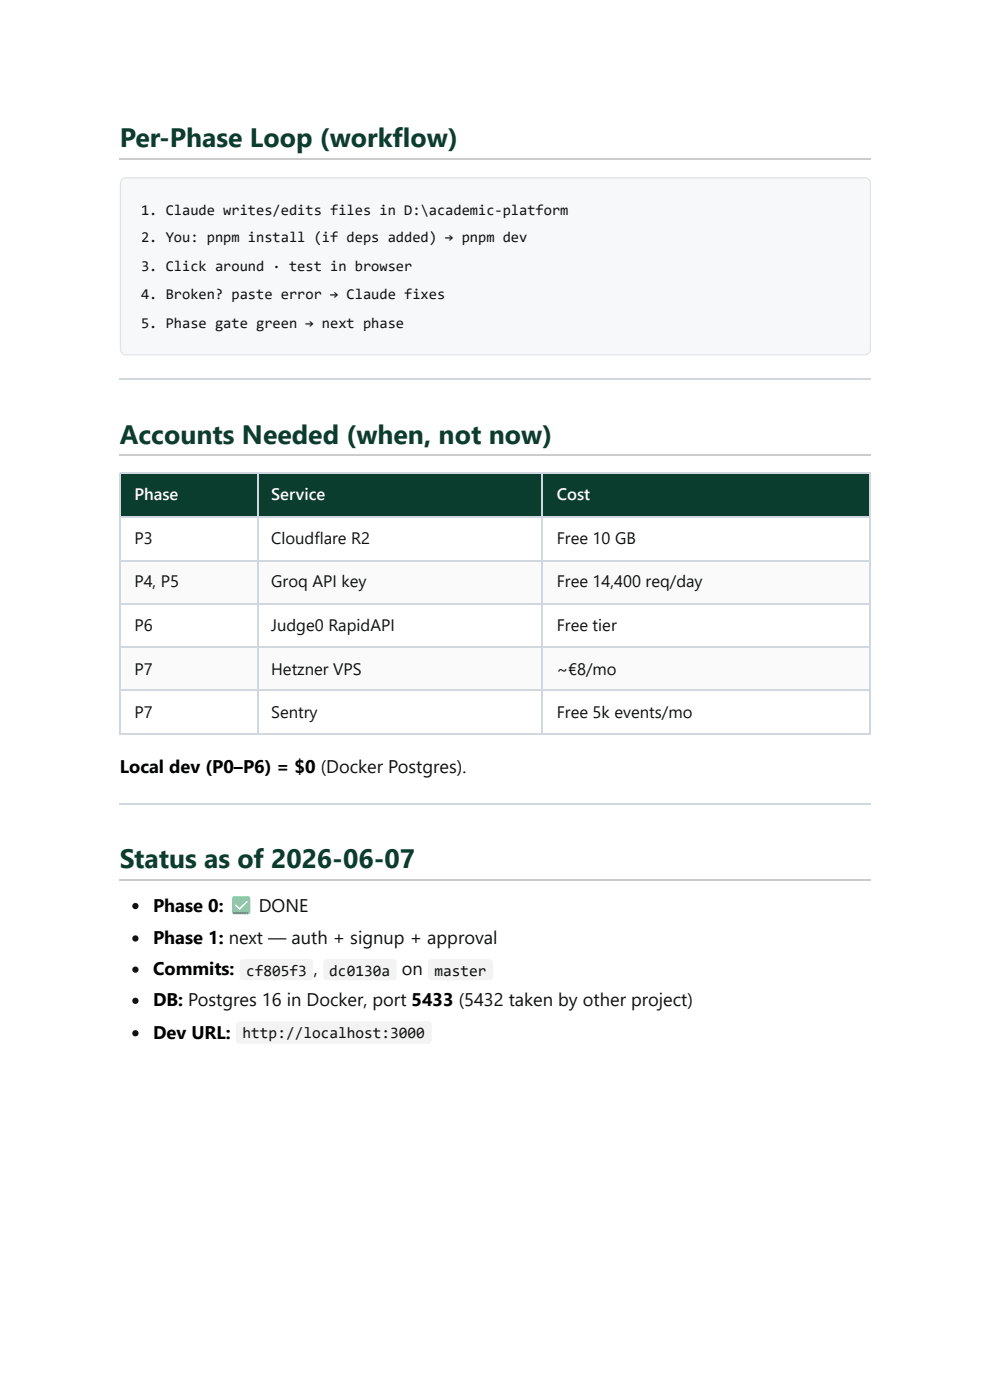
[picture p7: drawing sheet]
<svg xmlns="http://www.w3.org/2000/svg" width="210mm" height="297mm" viewBox="0 0 210 297" stroke-linecap="round" stroke-linejoin="round" font-family="sans-serif">
<defs><g id="words">
<g font-size="5.6" fill="#0b3d2e">
<text x="25.4" y="31.2">Per-Phase Loop (workflow)</text>
<text x="25.4" y="94.2">Accounts Needed (when, not now)</text>
<text x="25.4" y="184.2">Status as of 2026-06-07</text>
</g>
<g font-size="3.9">
<text x="25.4" y="164">Local dev (P0–P6) = $0 (Docker Postgres).</text>
<text x="32.5" y="193.4">Phase 0: ✅ DONE</text>
<text x="32.5" y="200.3">Phase 1: next — auth + signup + approval</text>
<text x="32.5" y="206.9">Commits:</text>
<text x="32.5" y="213.5">DB: Postgres 16 in Docker, port 5433 (5432 taken by other project)</text>
<text x="32.5" y="220.4">Dev URL:</text>
</g>
<g font-size="3.9" fill="#111">
<text x="66.5" y="206.9">,</text>
<text x="85.2" y="206.9">on</text>
</g>
<g font-size="3.5" fill="#fff">
<text x="28.5" y="106.1">Phase</text>
<text x="57.5" y="106.1">Service</text>
<text x="118" y="106.1">Cost</text>
</g>
<g font-size="3.5" fill="#111">
<text x="28.5" y="115.4">P3</text>
<text x="57.5" y="115.4">Cloudflare R2</text>
<text x="118" y="115.4">Free 10 GB</text>
<text x="28.5" y="124.6">P4, P5</text>
<text x="57.5" y="124.6">Groq API key</text>
<text x="118" y="124.6">Free 14,400 req/day</text>
<text x="28.5" y="133.9">P6</text>
<text x="57.5" y="133.9">Judge0 RapidAPI</text>
<text x="118" y="133.9">Free tier</text>
<text x="28.5" y="143.1">P7</text>
<text x="57.5" y="143.1">Hetzner VPS</text>
<text x="118" y="143.1">~€8/mo</text>
<text x="28.5" y="152.4">P7</text>
<text x="57.5" y="152.4">Sentry</text>
<text x="118" y="152.4">Free 5k events/mo</text>
</g>
<g font-size="3.3" fill="#111">
<text x="52.2" y="207">cf805f3</text>
<text x="69.8" y="207">dc0130a</text>
<text x="92.1" y="207">master</text>
<text x="51.4" y="220.2">http://localhost:3000</text>
</g>
<g font-size="3.2" fill="#111">
<text x="29.9" y="45.5">1. Claude writes/edits files in D:\academic-platform</text>
<text x="29.9" y="51.3">2. You: pnpm install (if deps added) → pnpm dev</text>
<text x="29.9" y="57.4">3. Click around · test in browser</text>
<text x="29.9" y="63.5">4. Broken? paste error → Claude fixes</text>
<text x="29.9" y="69.6">5. Phase gate green → next phase</text>
</g>
</g></defs>
<path d="M25.4 33.7h159.3" fill="none" stroke="#ccc" stroke-width=".26"/>
<path d="M25.9 38.1l.8-.4h156.7a1.19 1.19 0 0 1 1.1 1.2v35.2a1.19 1.19 0 0 1-1.1 1.2h-156.7a1.19 1.19 0 0 1-1.2-1.2v-35.2z" fill="#f6f8fa"/>
<path d="M25.9 38.1l.8-.4h156.7a1.19 1.19 0 0 1 1.1 1.2v35.2a1.19 1.19 0 0 1-1.1 1.2h-156.7a1.19 1.19 0 0 1-1.2-1.2v-35.2z" fill="none" stroke="#e1e4e8" stroke-width=".26"/>
<path d="M25.4 80.3h159.3" fill="none" stroke="#d0d7de" stroke-width=".26"/>
<path d="M25.4 96.4h159.3" fill="none" stroke="#ccc" stroke-width=".26"/>
<g fill="#0b3d2e">
<path d="M25.7 100.3h28.8v9.2h-28.8z"/>
<path d="M54.5 100.3h60.6v9.2h-60.6z"/>
<path d="M115.1 100.3h69.6v9.2h-69.6z"/>
</g>
<g fill="#fafafa">
<path d="M25.7 118.8h28.8v9.3h-28.8z"/>
<path d="M54.5 118.8h60.6v9.3h-60.6z"/>
<path d="M115.1 118.8h69.6v9.3h-69.6z"/>
<path d="M25.7 137.3h28.8v9.3h-28.8z"/>
<path d="M54.5 137.3h60.6v9.3h-60.6z"/>
<path d="M115.1 137.3h69.6v9.3h-69.6z"/>
</g>
<path d="M25.4 100.4h159.3M25.4 109.7h159.3M25.4 118.9h159.3M25.5 100.3v55.5M54.6 100.3v55.5M115 100.3v55.5M25.4 128.2h159.3M25.4 137.2h159.3M25.4 146.4h159.3M25.4 155.7h159.3M25.4 170.5h159.3" fill="none" stroke="#d0d7de" stroke-width=".26"/>
<path d="M184.5 100.3v55.5" fill="none" stroke="#d0d7de" stroke-width=".24"/>
<path d="M25.4 186.7h159.3" fill="none" stroke="#ccc" stroke-width=".26"/>
<g fill="#111">
<circle cx="28.7" cy="192.2" r=".66"/>
<circle cx="28.7" cy="199.1" r=".66"/>
<circle cx="28.7" cy="205.7" r=".66"/>
</g>
<g fill="#f3f3f3">
<path d="M51 203.7l.6-.2h14a.79 .79 0 0 1 .8 .8v2.9a.79 .79 0 0 1-.8 .8h-14a.79 .79 0 0 1-.8-.8v-2.9z"/>
<path d="M68.8 203.7l.5-.2h14a.79 .79 0 0 1 .8 .8v2.9a.79 .79 0 0 1-.8 .8h-14a.79 .79 0 0 1-.8-.8v-2.9z"/>
<path d="M91 203.7l.5-.2h12.2a.79 .79 0 0 1 .8 .8v2.9a.79 .79 0 0 1-.8 .8h-12.2a.79 .79 0 0 1-.7-.8v-2.9z"/>
</g>
<g fill="#111">
<circle cx="28.7" cy="212.3" r=".66"/>
<circle cx="28.7" cy="219.2" r=".66"/>
</g>
<path d="M50.2 216.9l.6-.2h40a.79 .79 0 0 1 .7 .8v3.2a.79 .79 0 0 1-.7 .8h-40a.79 .79 0 0 1-.8-.8v-3.2z" fill="#f3f3f3"/>
<use href="#words"/>
</svg>
